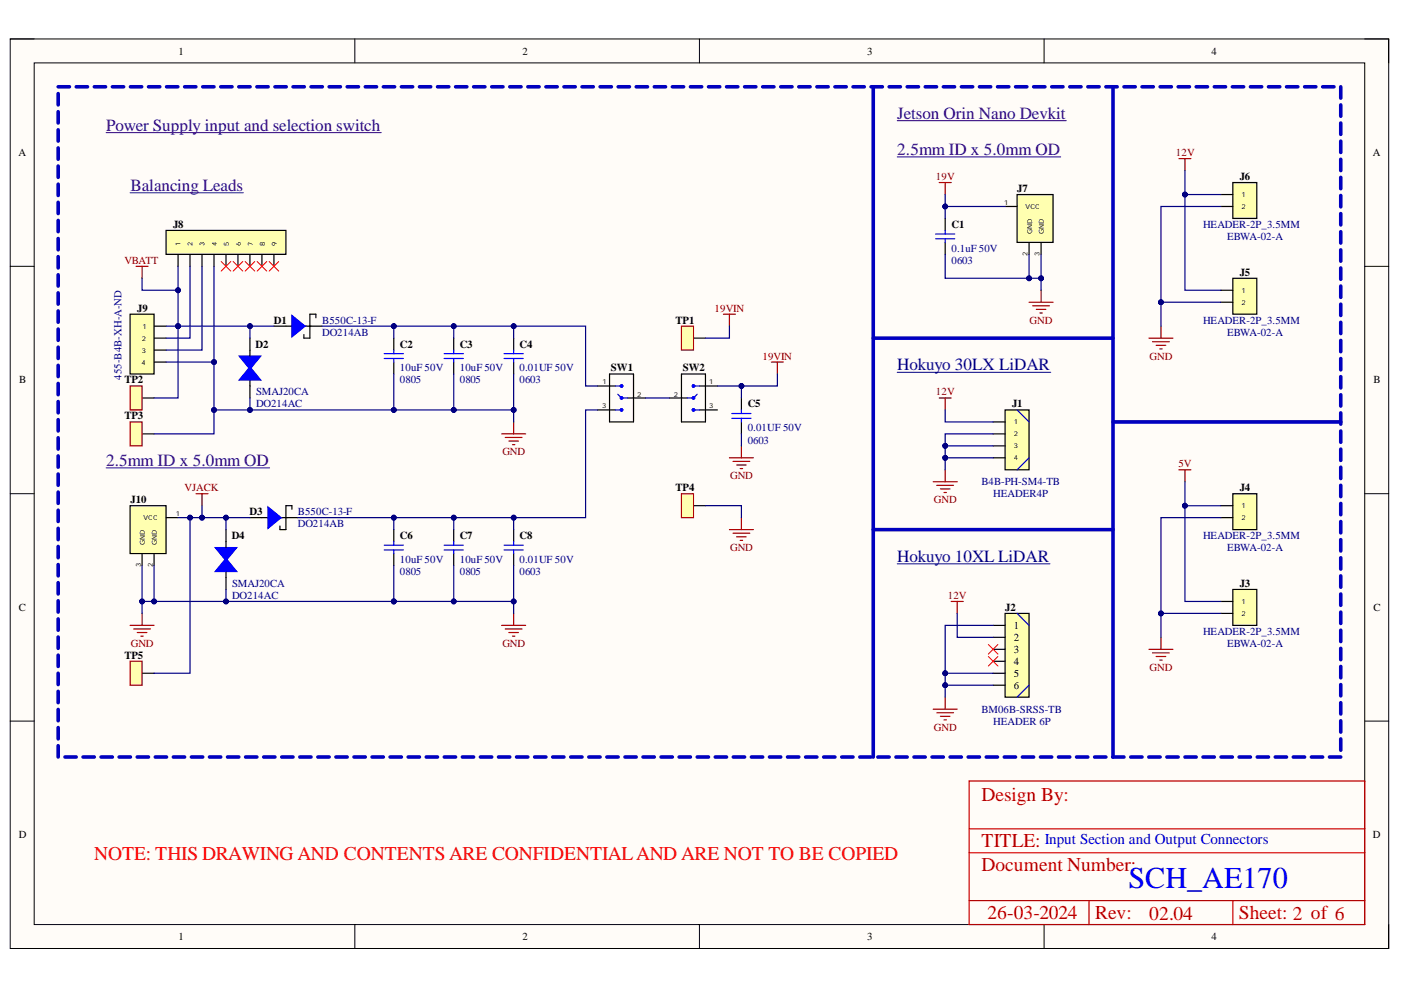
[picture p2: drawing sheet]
<svg xmlns="http://www.w3.org/2000/svg" width="297mm" height="210mm" viewBox="0 0 297 210" stroke-linecap="round" stroke-linejoin="round" font-family="sans-serif">
<defs><g id="words">
<text font-size="6.4" fill="#00f" x="239.3" y="188.3">SCH_AE170</text>
<g font-size="4.1" fill="#bf0000">
<text x="208.1" y="169.8">Design By:</text>
<text x="208.1" y="179.6">TITLE:</text>
<text x="208.1" y="184.7">Document Number:</text>
<text x="209.3" y="194.8">26-03-2024</text>
<text x="232.2" y="194.8">Rev:</text>
<text x="243.7" y="195.1">02.04</text>
<text x="262.7" y="194.8">Sheet: 2 of 6</text>
</g>
<text font-size="4.1" fill="#f00" x="20" y="182.4">NOTE: THIS DRAWING AND CONTENTS ARE CONFIDENTIALAND ARE NOT TO BE COPIED</text>
<g font-size="3.6" fill="#30007b">
<text x="22.5" y="27.7">Power Supply input and selection switch</text>
<text x="190.2" y="25.2">Jetson Orin Nano Devkit</text>
<text x="190.2" y="32.8">2.5mm ID x 5.0mm OD</text>
<text x="27.6" y="40.4">Balancing Leads</text>
<text x="22.5" y="98.8">2.5mm ID x 5.0mm OD</text>
</g>
<g font-size="3.6" fill="#0c0087">
<text x="190.2" y="78.5">Hokuyo 30LX LiDAR</text>
<text x="190.2" y="119.1">Hokuyo 10XL LiDAR</text>
</g>
<text font-size="3.2" fill="#00f" x="221.5" y="179">Input Section and Output Connectors</text>
<g font-size="2.3">
<text x="37.9" y="11.6">1</text>
<text x="110.8" y="11.6">2</text>
<text x="183.9" y="11.6">3</text>
<text x="256.9" y="11.6">4</text>
<text x="3.9" y="33.1">A</text>
<text x="291.1" y="33.1">A</text>
<text x="215.7" y="40.7">J7</text>
<text x="262.9" y="38.2">J6</text>
<text x="36.7" y="48.3">J8</text>
<text x="201.7" y="48.3">C1</text>
<text x="262.9" y="58.5">J5</text>
<text x="29.1" y="66.1">J9</text>
<text x="58.1" y="68.6">D1</text>
<text x="143.2" y="68.6">TP1</text>
<text x="54.2" y="73.7">D2</text>
<text x="84.8" y="73.7">C2</text>
<text x="97.5" y="73.7">C3</text>
<text x="110.2" y="73.7">C4</text>
<text x="4.1" y="81.3">B</text>
<text x="26.4" y="81.3">TP2</text>
<text x="129.5" y="78.8">SW1</text>
<text x="144.7" y="78.8">SW2</text>
<text x="291.2" y="81.3">B</text>
<text x="26.4" y="88.9">TP3</text>
<text x="158.5" y="86.4">C5</text>
<text x="214.6" y="86.4">J1</text>
<text x="27.6" y="106.7">J10</text>
<text x="143.2" y="104.2">TP4</text>
<text x="262.9" y="104.2">J4</text>
<text x="52.9" y="109.2">D3</text>
<text x="49.1" y="114.3">D4</text>
<text x="84.8" y="114.3">C6</text>
<text x="97.5" y="114.3">C7</text>
<text x="110.2" y="114.3">C8</text>
<text x="262.9" y="124.4">J3</text>
<text x="4" y="129.5">C</text>
<text x="213.1" y="129.5">J2</text>
<text x="291.2" y="129.5">C</text>
<text x="214.9" y="133.3">1</text>
<text x="214.9" y="135.9">2</text>
<text x="26.4" y="139.7">TP5</text>
<text x="214.9" y="138.4">3</text>
<text x="214.9" y="141">4</text>
<text x="214.9" y="143.5">5</text>
<text x="214.9" y="146">6</text>
<text x="4" y="177.7">D</text>
<text x="291.1" y="177.7">D</text>
<text x="37.9" y="199.3">1</text>
<text x="110.8" y="199.3">2</text>
<text x="183.9" y="199.3">3</text>
<text x="256.9" y="199.3">4</text>
</g>
<g font-size="2.3" fill="#800000">
<text x="249.3" y="33.1">12V</text>
<text x="198.4" y="38.2">19V</text>
<text x="26.4" y="56">VBATT</text>
<text x="151.5" y="66.1">19VIN</text>
<text x="218.3" y="68.6">GND</text>
<text x="161.7" y="76.2">19VIN</text>
<text x="243.7" y="76.2">GND</text>
<text x="198.4" y="83.8">12V</text>
<text x="106.5" y="96.6">GND</text>
<text x="154.8" y="101.6">GND</text>
<text x="249.8" y="99.1">5V</text>
<text x="39.1" y="104.2">VJACK</text>
<text x="198" y="106.7">GND</text>
<text x="154.8" y="116.8">GND</text>
<text x="201" y="127">12V</text>
<text x="27.7" y="137.2">GND</text>
<text x="106.5" y="137.2">GND</text>
<text x="243.7" y="142.2">GND</text>
<text x="198" y="154.9">GND</text>
</g>
<g font-size="2.3" fill="#000080">
<text x="201.7" y="53.4">0.1uF 50V</text>
<text x="255.1" y="48.3">HEADER-2P_3.5MM</text>
<text x="260.1" y="50.9">EBWA-02-A</text>
<text x="201.7" y="56">0603</text>
<text x="68.3" y="71.2">DO214AB</text>
<text x="68.3" y="68.6">B550C-13-F</text>
<text x="255.1" y="68.6">HEADER-2P_3.5MM</text>
<text x="260.1" y="71.2">EBWA-02-A</text>
<text x="25.8" y="80.5" transform="rotate(-90 25.8 80.5)">455-B4B-XH-A-ND</text>
<text x="54.3" y="83.8">SMAJ20CA</text>
<text x="84.8" y="78.8">10uF 50V</text>
<text x="84.8" y="81.3">0805</text>
<text x="97.5" y="78.8">10uF 50V</text>
<text x="97.5" y="81.3">0805</text>
<text x="110.2" y="78.8">0.01UF 50V</text>
<text x="110.2" y="81.3">0603</text>
<text x="54.3" y="86.4">DO214AC</text>
<text x="158.5" y="91.4">0.01UF 50V</text>
<text x="158.5" y="94">0603</text>
<text x="208.1" y="102.9">B4B-PH-SM4-TB</text>
<text x="210.6" y="105.4">HEADER4P</text>
<text x="63.2" y="111.8">DO214AB</text>
<text x="63.2" y="109.2">B550C-13-F</text>
<text x="84.8" y="119.4">10uF 50V</text>
<text x="97.5" y="119.4">10uF 50V</text>
<text x="110.2" y="119.4">0.01UF 50V</text>
<text x="255.1" y="114.3">HEADER-2P_3.5MM</text>
<text x="260.1" y="116.8">EBWA-02-A</text>
<text x="49.2" y="124.4">SMAJ20CA</text>
<text x="84.8" y="121.9">0805</text>
<text x="97.5" y="121.9">0805</text>
<text x="110.2" y="121.9">0603</text>
<text x="49.2" y="127">DO214AC</text>
<text x="255.1" y="134.6">HEADER-2P_3.5MM</text>
<text x="260.1" y="137.2">EBWA-02-A</text>
<text x="208.1" y="151.1">BM06B-SRSS-TB</text>
<text x="210.6" y="153.6">HEADER 6P</text>
</g>
<g font-size="1.4">
<text x="263.2" y="41.8">1</text>
<text x="212.9" y="43.5">1</text>
<text x="217.5" y="44.3">VCC</text>
<text x="263.2" y="44.3">2</text>
<text x="38.3" y="52.2" transform="rotate(-90 38.3 52.2)">1</text>
<text x="40.8" y="52.2" transform="rotate(-90 40.8 52.2)">2</text>
<text x="43.4" y="52.2" transform="rotate(-90 43.4 52.2)">3</text>
<text x="46" y="52.2" transform="rotate(-90 46 52.2)">4</text>
<text x="48.5" y="52.2" transform="rotate(-90 48.5 52.2)">5</text>
<text x="51.1" y="52.2" transform="rotate(-90 51.1 52.2)">6</text>
<text x="53.6" y="52.2" transform="rotate(-90 53.6 52.2)">7</text>
<text x="56.1" y="52.2" transform="rotate(-90 56.1 52.2)">8</text>
<text x="58.7" y="52.2" transform="rotate(-90 58.7 52.2)">9</text>
<text x="218.8" y="49.6" transform="rotate(-90 218.8 49.6)">GND</text>
<text x="221.3" y="49.6" transform="rotate(-90 221.3 49.6)">GND</text>
<text x="217.9" y="54.3" transform="rotate(-90 217.9 54.3)">2</text>
<text x="220.4" y="54.3" transform="rotate(-90 220.4 54.3)">3</text>
<text x="263.2" y="62.1">1</text>
<text x="263.2" y="64.7">2</text>
<text x="30.2" y="69.7">1</text>
<text x="30" y="77.3">4</text>
<text x="30.1" y="72.3">2</text>
<text x="30.1" y="74.8">3</text>
<text x="127.7" y="81.5">1</text>
<text x="150.3" y="81.5">1</text>
<text x="127.7" y="86.6">3</text>
<text x="135.1" y="84.1">2</text>
<text x="142.9" y="84.1">2</text>
<text x="150.3" y="86.6">3</text>
<text x="214.9" y="90">1</text>
<text x="214.9" y="92.5">2</text>
<text x="214.9" y="95.1">3</text>
<text x="214.9" y="97.6">4</text>
<text x="263.2" y="107.8">1</text>
<text x="30.4" y="110.3">VCC</text>
<text x="37.3" y="109.4">1</text>
<text x="263.2" y="110.3">2</text>
<text x="30.7" y="115.6" transform="rotate(-90 30.7 115.6)">GND</text>
<text x="33.2" y="115.6" transform="rotate(-90 33.2 115.6)">GND</text>
<text x="29.8" y="120.2" transform="rotate(-90 29.8 120.2)">3</text>
<text x="32.4" y="120.2" transform="rotate(-90 32.4 120.2)">2</text>
<text x="263.2" y="128.1">1</text>
<text x="263.2" y="130.6">2</text>
</g>
</g></defs>
<path d="M2.2 8.3h292.2v192.8h-292.2z" fill-rule="evenodd" fill="#fffcf8"/>
<path d="M2.2 8.3h292.2v192.8h-292.2z" fill="none" stroke="#000" stroke-width=".21"/>
<path d="M7.2 13.3h282.1v182.7h-282.1z" fill-rule="evenodd" fill="#fffcf8"/>
<g fill="none" stroke="#000" stroke-width=".21">
<path d="M2.2 8.3h5M7.2 13.3h282.1v182.7h-282.1zM75.2 8.3v5M148.3 8.3v5M221.4 8.3v5M289.3 8.3h5.1v5M2.2 56.5h5M289.3 56.5h5.1M2.2 104.7h5M289.3 104.7h5.1M2.2 152.9h5M289.3 152.9h5.1"/>
<path d="M75.2 196v5.1M148.3 196v5.1M221.4 196v5.1M294.4 196v5.1"/>
</g>
<path d="M205.5 165.6h83.8v30.4h-83.8zM205.5 175.7h83.8M205.5 180.8h83.8M205.5 191h83.8M230.9 191v5M261.4 191v5" fill="none" stroke="#bf0000" stroke-width=".25"/>
<path d="M27.6 66.6h5.1v12.7h-5.1z" fill-rule="evenodd" fill="#ffffb0"/>
<path d="M27.6 66.6h5.1v12.7h-5.1zM32.7 69.2h2.5M32.7 71.7h2.5M32.7 74.2h2.5M32.7 76.8h2.5" fill="none" stroke="#000" stroke-width=".25"/>
<path d="M27.6 107.2h7.6v10.2h-7.6z" fill-rule="evenodd" fill="#ffffb0"/>
<path d="M53 71.7v2.5M129.2 79.3h5.1v10.2h-5.1zM53 81.8v2.6M126.7 81.8h3.8M126.7 86.9h3.8M133 84.4h3.9M27.6 107.2h7.6v10.2h-7.6zM30.1 117.4v2.5M32.7 117.4v2.5M35.2 109.8h2.6" fill="none" stroke="#000" stroke-width=".25"/>
<g fill="none" stroke="#0000bf" stroke-width=".76">
<path d="M12.3 18.4h2.4M12.3 19.8v2.4M16.2 18.4h2.4M20 18.4h2.4M23.8 18.4h2.4M27.7 18.4h2.3M31.5 18.4h2.4M35.3 18.4h2.4M39.1 18.4h2.4M43 18.4h2.4M46.8 18.4h2.4M50.6 18.4h2.4"/>
<path d="M54.5 18.4h2.4M58.3 18.4h2.4M62.1 18.4h2.4M66 18.4h2.3M69.8 18.4h2.4M73.6 18.4h2.4M77.4 18.4h2.4M81.3 18.4h2.4M85.1 18.4h2.4M88.9 18.4h2.4M92.8 18.4h2.4M96.6 18.4h2.4"/>
<path d="M100.4 18.4h2.4M104.3 18.4h2.3M108.1 18.4h2.4M111.9 18.4h2.4M115.7 18.4h2.4M119.6 18.4h2.4M123.4 18.4h2.4M127.2 18.4h2.4M131.1 18.4h2.4M134.9 18.4h2.4M138.7 18.4h2.4M142.6 18.4h2.3"/>
<path d="M146.4 18.4h2.4M150.2 18.4h2.4M154 18.4h2.4M157.9 18.4h2.4M161.7 18.4h2.4M165.5 18.4h2.4M169.4 18.4h2.4M173.2 18.4h2.4M177 18.4h2.4M180.9 18.4h2.3M184.7 18.4h2.4M188.5 18.4h2.4"/>
<path d="M192.3 18.4h2.4M196.2 18.4h2.4M200 18.4h2.4M203.8 18.4h2.4M207.7 18.4h2.4M211.5 18.4h2.4M215.3 18.4h2.4M219.2 18.4h2.3M223 18.4h2.4M226.8 18.4h2.4M230.6 18.4h2.4M234.5 18.4h2.4"/>
<path d="M238.3 18.4h2.4M242.1 18.4h2.4M246 18.4h2.4M249.8 18.4h2.4M253.6 18.4h2.4M257.5 18.4h2.3M261.3 18.4h2.4M265.1 18.4h2.4M268.9 18.4h2.4M272.8 18.4h2.4M276.6 18.4h2.4M280.4 18.4h2.4"/>
<path d="M284.3 18.4v2.4M12.3 23.7v2.4M12.3 27.5v2.4M12.3 31.4v2.4M12.3 35.2v2.4M12.3 39v2.4M284.3 22.2v2.4M284.3 26.1v2.4M284.3 29.9v2.4M284.3 33.8v2.4M284.3 37.6v2.4M12.3 42.9v2.4"/>
<path d="M12.3 46.7v2.4M12.3 50.6v2.4M12.3 54.4v2.4M12.3 58.3v2.4M284.3 41.4v2.5M284.3 45.3v2.4M284.3 49.1v2.4M284.3 53v2.4M284.3 56.8v2.4M12.3 62.1v2.4M12.3 65.9v2.4M12.3 69.8v2.4"/>
<path d="M12.3 73.6v2.4M12.3 77.5v2.4M284.3 60.7v2.3M284.3 64.5v2.4M284.3 68.3v2.4M284.3 72.2v2.4M284.3 76v2.4M284.3 79.9v2.4M12.3 81.3v2.4M12.3 85.1v2.4M12.3 89v2.4M12.3 92.8v2.4"/>
<path d="M12.3 96.7v2.4M284.3 83.7v2.4M284.3 87.5v2.4M284.3 91.4v2.4M284.3 95.2v2.4M284.3 99.1v2.4M12.3 100.5v2.4M12.3 104.3v2.4M12.3 108.2v2.4M12.3 112v2.4M12.3 115.9v2.4M12.3 119.7v2.4"/>
<path d="M284.3 102.9v2.4M284.3 106.7v2.4M284.3 110.6v2.4M284.3 114.4v2.4M284.3 118.3v2.4M12.3 123.5v2.4M12.3 127.4v2.4M12.3 131.2v2.4M12.3 135.1v2.4M12.3 138.9v2.4M284.3 122.1v2.4M284.3 125.9v2.4"/>
<path d="M284.3 129.8v2.4M284.3 133.6v2.4M284.3 137.5v2.4M12.3 142.7v2.4M12.3 146.6v2.4M12.3 150.4v2.4M12.3 154.3v2.4M12.3 158.1v2.4M284.3 141.3v2.4M284.3 145.1v2.4M284.3 149v2.4M284.3 152.8v2.4"/>
<path d="M284.3 156.7v2.4M13.8 160.5h2.4M17.6 160.5h2.4M21.4 160.5h2.4M25.3 160.5h2.4M29.1 160.5h2.4M32.9 160.5h2.4M36.8 160.5h2.3M40.6 160.5h2.4M44.4 160.5h2.4M48.2 160.5h2.4M52.1 160.5h2.4"/>
<path d="M55.9 160.5h2.4M59.7 160.5h2.4M63.6 160.5h2.4M67.4 160.5h2.4M71.2 160.5h2.4M75.1 160.5h2.3M78.9 160.5h2.4M82.7 160.5h2.4M86.5 160.5h2.4M90.4 160.5h2.4M94.2 160.5h2.4M98 160.5h2.4"/>
<path d="M101.9 160.5h2.4M105.7 160.5h2.4M109.5 160.5h2.4M113.4 160.5h2.3M117.2 160.5h2.4M121 160.5h2.4M124.8 160.5h2.4M128.7 160.5h2.4M132.5 160.5h2.4M136.3 160.5h2.4M140.2 160.5h2.4M144 160.5h2.4"/>
<path d="M147.8 160.5h2.4M151.6 160.5h2.4M155.5 160.5h2.4M159.3 160.5h2.4M163.1 160.5h2.4M167 160.5h2.4M170.8 160.5h2.4M174.6 160.5h2.4M178.5 160.5h2.4M182.3 160.5h2.4M186.1 160.5h2.4M190 160.5h2.3"/>
<path d="M193.8 160.5h2.4M197.6 160.5h2.4M201.4 160.5h2.4M205.3 160.5h2.4M209.1 160.5h2.4M212.9 160.5h2.4M216.8 160.5h2.4M220.6 160.5h2.4M224.4 160.5h2.4M228.3 160.5h2.3M232.1 160.5h2.4M235.9 160.5h2.4"/>
<path d="M239.7 160.5h2.4M243.6 160.5h2.4M247.4 160.5h2.4M251.2 160.5h2.4M255.1 160.5h2.4M258.9 160.5h2.4M262.7 160.5h2.4M266.6 160.5h2.3M270.4 160.5h2.4M274.2 160.5h2.4M278 160.5h2.4M281.9 160.5h2.4"/>
</g>
<g fill="none" stroke="#00f" stroke-width=".25">
<path d="M130.5 81.8h1.3M130.5 86.9h1.3M131 83.6l.8 .8h1.2"/>
<circle cx="131.8" cy="86.9" r=".25"/>
<circle cx="131.8" cy="81.8" r=".25"/>
<circle cx="131.8" cy="84.4" r=".25"/>
</g>
<path d="M27.6 132.6h5.1M28.3 133.4h3.6M29.1 134.1h2M29.9 134.9h.5M30.1 130.1v2.5" fill="none" stroke="#800000" stroke-width=".25"/>
<path d="M53 77.8l2.3 2.8h-2.3z" fill="#00f"/>
<path d="M53 77.8l2.3 2.8h-2.3z" fill="none" stroke="#00f" stroke-width=".25"/>
<path d="M53 76.5v1.3M53 80.6v1.2" fill="none" stroke="#000" stroke-width=".25"/>
<path d="M53 77.8v2.8h-2.3z" fill="#00f"/>
<path d="M53 77.8v2.8h-2.3z" fill="none" stroke="#00f" stroke-width=".25"/>
<path d="M50.7 75.5h2.3v2.8z" fill="#00f"/>
<path d="M50.7 75.5h2.3v2.8z" fill="none" stroke="#00f" stroke-width=".25"/>
<path d="M53 75.5h2.3l-2.3 2.8z" fill="#00f"/>
<path d="M53 75.5h2.3l-2.3 2.8z" fill="none" stroke="#00f" stroke-width=".25"/>
<path d="M53 74.2v1.3M58.1 69.2h2.5M65.7 69.2h2.5" fill="none" stroke="#000" stroke-width=".25"/>
<path d="M61.9 69.2h2.8l-2.8 2.2z" fill="#00f"/>
<path d="M61.9 69.2h2.8l-2.8 2.2z" fill="none" stroke="#00f" stroke-width=".25"/>
<path d="M60.6 69.2h1.3M64.7 69.2h1.3" fill="none" stroke="#000" stroke-width=".25"/>
<path d="M61.9 66.9l2.8 2.3h-2.8z" fill="#00f"/>
<path d="M61.9 66.9l2.8 2.3h-2.8z" fill="none" stroke="#00f" stroke-width=".25"/>
<path d="M67 67.4v-.8h-1.3v5.1h-1.3v-.8M47.9 112.3v2.5M47.9 122.4v2.6" fill="none" stroke="#000" stroke-width=".25"/>
<path d="M47.9 118.4l2.3 2.8h-2.3z" fill="#00f"/>
<path d="M47.9 118.4l2.3 2.8h-2.3z" fill="none" stroke="#00f" stroke-width=".25"/>
<path d="M47.9 117.1v1.3M47.9 121.2v1.2" fill="none" stroke="#000" stroke-width=".25"/>
<path d="M47.9 118.4v2.8h-2.3z" fill="#00f"/>
<path d="M47.9 118.4v2.8h-2.3z" fill="none" stroke="#00f" stroke-width=".25"/>
<path d="M45.6 116.1h2.3v2.8z" fill="#00f"/>
<path d="M45.6 116.1h2.3v2.8z" fill="none" stroke="#00f" stroke-width=".25"/>
<path d="M47.9 116.1h2.3l-2.3 2.8z" fill="#00f"/>
<path d="M47.9 116.1h2.3l-2.3 2.8z" fill="none" stroke="#00f" stroke-width=".25"/>
<path d="M47.9 114.8v1.3M53 109.8h2.5M60.6 109.8h2.6" fill="none" stroke="#000" stroke-width=".25"/>
<path d="M56.8 109.8h2.8l-2.8 2.2z" fill="#00f"/>
<path d="M56.8 109.8h2.8l-2.8 2.2z" fill="none" stroke="#00f" stroke-width=".25"/>
<path d="M55.5 109.8h1.3M59.6 109.8h1.3" fill="none" stroke="#000" stroke-width=".25"/>
<path d="M56.8 107.5l2.8 2.3h-2.8z" fill="#00f"/>
<g fill="none" stroke="#00f" stroke-width=".25">
<path d="M81.5 76h4M81.5 75h4M83.5 74.2v.8M83.5 76v.8M94.2 76h4M94.2 75h4M96.2 74.2v.8M96.2 76v.8M106.9 76h4M106.9 75h4M108.9 74.2v.8M108.9 76v.8"/>
<path d="M147 81.8h1.3M147 86.9h1.3M147.8 83.6l-.8 .8h-1.2M155.2 88.7h4M155.2 87.7h4M157.2 86.9v.8M157.2 88.7v.8M56.8 107.5l2.8 2.3h-2.8zM81.5 116.6h4M81.5 115.6h4M83.5 114.8v.8M83.5 116.6v.8"/>
<path d="M94.2 116.6h4M94.2 115.6h4M96.2 114.8v.8M96.2 116.6v.8M106.9 116.6h4M106.9 115.6h4M108.9 114.8v.8M108.9 116.6v.8"/>
<circle cx="147" cy="81.8" r=".25"/>
<circle cx="147" cy="84.4" r=".25"/>
<circle cx="147" cy="86.9" r=".25"/>
</g>
<g fill="none" stroke="#000" stroke-width=".25">
<path d="M83.5 71.7v2.5M83.5 76.8v2.5M96.2 71.7v2.5M96.2 76.8v2.5M108.9 71.7v2.5M108.9 76.8v2.5M144.5 79.3h5.1v10.2h-5.1zM141.9 84.4h3.9M148.3 81.8h3.8M148.3 86.9h3.8M157.2 84.4v2.5M157.2 89.5v2.5"/>
<path d="M61.9 108v-.8h-1.3v5.1h-1.2v-.8M83.5 112.3v2.5M83.5 117.4v2.5M96.2 112.3v2.5M96.2 117.4v2.5M108.9 112.3v2.5M108.9 117.4v2.5"/>
</g>
<g fill="none" stroke="#800000" stroke-width=".25">
<path d="M163.5 76.8h2.6M164.8 76.8v2.5M106.4 92h5M107.1 92.8h3.6M107.9 93.5h2M108.7 94.3h.5M108.9 89.5v2.5M154.7 97.1h5M155.4 97.8h3.6M156.2 98.6h2M156.9 99.3h.5M157.2 94.5v2.6"/>
<path d="M106.4 132.6h5M107.1 133.4h3.6M107.9 134.1h2M108.7 134.9h.5M108.9 130.1v2.5"/>
</g>
<path d="M215.6 41.2h7.7v10.2h-7.7z" fill-rule="evenodd" fill="#ffffb0"/>
<path d="M200.4 46.3v2.6M200.4 51.4v2.5M213.1 43.8h2.5M215.6 41.2h7.7v10.2h-7.7zM218.2 51.4v2.5M220.7 51.4v2.5" fill="none" stroke="#000" stroke-width=".25"/>
<path d="M199.1 38.7h2.6M200.4 38.7v2.5M218.2 64.1h5.1M219 64.8h3.5M219.7 65.6h2M220.5 66.4h.5M220.7 61.5v2.6" fill="none" stroke="#800000" stroke-width=".25"/>
<path d="M198.4 49.6h4M198.4 50.6h4M200.4 48.9v.7M200.4 50.6v.8" fill="none" stroke="#00f" stroke-width=".25"/>
<path d="M261.4 38.7h5.1v7.6h-5.1z" fill-rule="evenodd" fill="#ffffb0"/>
<path d="M261.4 38.7h5.1v7.6h-5.1zM258.8 41.2h2.6M258.8 43.8h2.6" fill="none" stroke="#000" stroke-width=".25"/>
<path d="M261.4 59h5.1v7.6h-5.1z" fill-rule="evenodd" fill="#ffffb0"/>
<path d="M261.4 59h5.1v7.6h-5.1zM258.8 61.5h2.6M258.8 64.1h2.6" fill="none" stroke="#000" stroke-width=".25"/>
<path d="M250 33.6h2.5M251.2 33.6v2.6M243.6 71.7h5.1M244.4 72.4h3.5M245.1 73.2h2.1M245.9 74h.5M246.1 69.2v2.5" fill="none" stroke="#800000" stroke-width=".25"/>
<path d="M213.1 130.1h5.1v17.7h-5.1z" fill-rule="evenodd" fill="#ffffb0"/>
<path d="M210.6 132.6h2.5M210.6 135.1h2.5M210.6 137.7h2.5M213.1 130.1h5.1v17.7h-5.1zM210.6 140.2h2.5M210.6 142.7h2.5M210.6 145.3h2.5" fill="none" stroke="#000" stroke-width=".25"/>
<path d="M215.6 130.1l2.6 2.5M218.2 145.3l-2.6 2.5" fill="none" stroke="#0000bf" stroke-width=".25"/>
<path d="M213.1 86.9h5.1v12.7h-5.1z" fill-rule="evenodd" fill="#ffffb0"/>
<path d="M210.6 89.5h2.5M210.6 92h2.5M210.6 94.5h2.5M210.6 97.1h2.5M213.1 86.9h5.1v12.7h-5.1z" fill="none" stroke="#000" stroke-width=".25"/>
<path d="M215.6 86.9l2.6 2.6M218.2 97.1l-2.6 2.5" fill="none" stroke="#0000bf" stroke-width=".25"/>
<g fill="none" stroke="#800000" stroke-width=".25">
<path d="M199.1 84.4h2.6M200.4 84.4v2.5M200.4 99.6v2.5M197.9 102.1h5M198.6 102.9h3.6M199.4 103.7h2M200.1 104.4h.5M201.7 127.5h2.5M202.9 127.5v2.6M197.9 150.4h5M198.6 151.1h3.6M199.4 151.9h2"/>
<path d="M200.1 152.6h.5M200.4 147.8v2.6"/>
</g>
<path d="M209.5 136.7l2.1 2M209.5 139.2l2.1 2M211.6 136.7l-2.1 2M211.6 139.2l-2.1 2" fill="none" stroke="#f00" stroke-width=".21"/>
<path d="M190.2 25.6h35.9" fill="none" stroke="#30007b" stroke-width=".21"/>
<path d="M190.2 78.9h32.6M190.2 119.5h32.4" fill="none" stroke="#0c0087" stroke-width=".21"/>
<path d="M185.1 18.4v142.1M236 18.4v142.1M185.1 71.7h50.9M185.1 112.3h50.9" fill="none" stroke="#0000bf" stroke-width=".76"/>
<path d="M261.4 104.7h5.1v7.6h-5.1z" fill-rule="evenodd" fill="#ffffb0"/>
<path d="M258.8 107.2h2.6M258.8 109.8h2.6M261.4 104.7h5.1v7.6h-5.1z" fill="none" stroke="#000" stroke-width=".25"/>
<path d="M261.4 125h5.1v7.6h-5.1z" fill-rule="evenodd" fill="#ffffb0"/>
<path d="M258.8 127.5h2.6M258.8 130.1h2.6M261.4 125h5.1v7.6h-5.1z" fill="none" stroke="#000" stroke-width=".25"/>
<path d="M250 99.6h2.5M251.2 99.6v2.5M243.6 137.7h5.1M244.4 138.4h3.5M245.1 139.2h2.1M245.9 140h.5M246.1 135.1v2.6" fill="none" stroke="#800000" stroke-width=".25"/>
<path d="M236 89.5h48.3" fill="none" stroke="#0000bf" stroke-width=".76"/>
<path d="M22.5 28.1h58.3M190.2 33.3h34.7M22.5 99.2h34.7" fill="none" stroke="#30007b" stroke-width=".21"/>
<path d="M35.2 48.9h25.4v5h-25.4z" fill-rule="evenodd" fill="#ffffb0"/>
<path d="M35.2 48.9h25.4v5h-25.4zM37.8 53.9v2.6M40.3 53.9v2.6M42.8 53.9v2.6M45.4 53.9v2.6M47.9 53.9v2.6M50.5 53.9v2.6M53 53.9v2.6M55.5 53.9v2.6M58.1 53.9v2.6M30.1 84.4h2.6" fill="none" stroke="#000" stroke-width=".25"/>
<path d="M28.9 56.5h2.5M30.1 56.5v2.5M41.6 104.7h2.5M42.8 104.7v2.5" fill="none" stroke="#800000" stroke-width=".25"/>
<path d="M27.6 40.9h24" fill="none" stroke="#30007b" stroke-width=".21"/>
<path d="M27.6 81.8h2.5v5.1h-2.5z" fill-rule="evenodd" fill="#ffffb0"/>
<path d="M27.6 81.8h2.5v5.1h-2.5z" fill="none" stroke="#800000" stroke-width=".25"/>
<path d="M30.1 92h2.6" fill="none" stroke="#000" stroke-width=".25"/>
<path d="M27.6 89.5h2.5v5h-2.5z" fill-rule="evenodd" fill="#ffffb0"/>
<path d="M27.6 89.5h2.5v5h-2.5z" fill="none" stroke="#800000" stroke-width=".25"/>
<path d="M30.1 142.7h2.6" fill="none" stroke="#000" stroke-width=".25"/>
<path d="M27.6 140.2h2.5v5.1h-2.5z" fill-rule="evenodd" fill="#ffffb0"/>
<path d="M27.6 140.2h2.5v5.1h-2.5z" fill="none" stroke="#800000" stroke-width=".25"/>
<path d="M147 71.7h2.6" fill="none" stroke="#000" stroke-width=".25"/>
<path d="M144.5 69.2h2.5v5h-2.5z" fill-rule="evenodd" fill="#ffffb0"/>
<path d="M144.5 69.2h2.5v5h-2.5zM153.4 66.6h2.5M154.7 66.6v2.6" fill="none" stroke="#800000" stroke-width=".25"/>
<path d="M147 107.2h2.6" fill="none" stroke="#000" stroke-width=".25"/>
<path d="M144.5 104.7h2.5v5.1h-2.5z" fill-rule="evenodd" fill="#ffffb0"/>
<path d="M144.5 104.7h2.5v5.1h-2.5zM154.7 112.3h5M155.4 113.1h3.6M156.2 113.8h2M156.9 114.6h.5M157.2 109.8v2.5" fill="none" stroke="#800000" stroke-width=".25"/>
<path d="M30.1 119.9v7.6h2.6" fill="none" stroke="#000080" stroke-width=".25"/>
<circle cx="30.1" cy="127.5" r=".51" fill="#000080"/>
<circle cx="30.1" cy="127.5" r=".51" fill="none" stroke="#000080" stroke-width=".21"/>
<circle cx="32.7" cy="127.5" r=".51" fill="#000080"/>
<circle cx="32.7" cy="127.5" r=".51" fill="none" stroke="#000080" stroke-width=".21"/>
<path d="M30.1 127.5v2.6" fill="none" stroke="#000080" stroke-width=".25"/>
<circle cx="30.1" cy="127.5" r=".51" fill="#000080"/>
<circle cx="30.1" cy="127.5" r=".51" fill="none" stroke="#000080" stroke-width=".21"/>
<path d="M83.5 69.2v2.5" fill="none" stroke="#000080" stroke-width=".25"/>
<circle cx="83.5" cy="69.2" r=".51" fill="#000080"/>
<circle cx="83.5" cy="69.2" r=".51" fill="none" stroke="#000080" stroke-width=".21"/>
<path d="M96.2 69.2v2.5" fill="none" stroke="#000080" stroke-width=".25"/>
<circle cx="96.2" cy="69.2" r=".51" fill="#000080"/>
<circle cx="96.2" cy="69.2" r=".51" fill="none" stroke="#000080" stroke-width=".21"/>
<path d="M83.5 79.3v7.6" fill="none" stroke="#000080" stroke-width=".25"/>
<circle cx="83.5" cy="86.9" r=".51" fill="#000080"/>
<circle cx="83.5" cy="86.9" r=".51" fill="none" stroke="#000080" stroke-width=".21"/>
<path d="M83.5 109.8v2.5" fill="none" stroke="#000080" stroke-width=".25"/>
<circle cx="83.5" cy="109.8" r=".51" fill="#000080"/>
<circle cx="83.5" cy="109.8" r=".51" fill="none" stroke="#000080" stroke-width=".21"/>
<path d="M96.2 109.8v2.5" fill="none" stroke="#000080" stroke-width=".25"/>
<circle cx="96.2" cy="109.8" r=".51" fill="#000080"/>
<circle cx="96.2" cy="109.8" r=".51" fill="none" stroke="#000080" stroke-width=".21"/>
<path d="M83.5 119.9v7.6" fill="none" stroke="#000080" stroke-width=".25"/>
<circle cx="83.5" cy="127.5" r=".51" fill="#000080"/>
<circle cx="83.5" cy="127.5" r=".51" fill="none" stroke="#000080" stroke-width=".21"/>
<path d="M68.2 69.2h56v12.6h2.5" fill="none" stroke="#000080" stroke-width=".25"/>
<circle cx="108.9" cy="69.2" r=".51" fill="#000080"/>
<circle cx="108.9" cy="69.2" r=".51" fill="none" stroke="#000080" stroke-width=".21"/>
<circle cx="96.2" cy="69.2" r=".51" fill="#000080"/>
<circle cx="96.2" cy="69.2" r=".51" fill="none" stroke="#000080" stroke-width=".21"/>
<circle cx="83.5" cy="69.2" r=".51" fill="#000080"/>
<circle cx="83.5" cy="69.2" r=".51" fill="none" stroke="#000080" stroke-width=".21"/>
<path d="M108.9 69.2v2.5" fill="none" stroke="#000080" stroke-width=".25"/>
<circle cx="108.9" cy="69.2" r=".51" fill="#000080"/>
<circle cx="108.9" cy="69.2" r=".51" fill="none" stroke="#000080" stroke-width=".21"/>
<path d="M126.7 86.9h-2.5v22.9h-61" fill="none" stroke="#000080" stroke-width=".25"/>
<circle cx="83.5" cy="109.8" r=".51" fill="#000080"/>
<circle cx="83.5" cy="109.8" r=".51" fill="none" stroke="#000080" stroke-width=".21"/>
<circle cx="96.2" cy="109.8" r=".51" fill="#000080"/>
<circle cx="96.2" cy="109.8" r=".51" fill="none" stroke="#000080" stroke-width=".21"/>
<circle cx="108.9" cy="109.8" r=".51" fill="#000080"/>
<circle cx="108.9" cy="109.8" r=".51" fill="none" stroke="#000080" stroke-width=".21"/>
<path d="M108.9 109.8v2.5" fill="none" stroke="#000080" stroke-width=".25"/>
<circle cx="108.9" cy="109.8" r=".51" fill="#000080"/>
<circle cx="108.9" cy="109.8" r=".51" fill="none" stroke="#000080" stroke-width=".21"/>
<path d="M96.2 119.9v7.6" fill="none" stroke="#000080" stroke-width=".25"/>
<circle cx="96.2" cy="127.5" r=".51" fill="#000080"/>
<circle cx="96.2" cy="127.5" r=".51" fill="none" stroke="#000080" stroke-width=".21"/>
<path d="M108.9 119.9v7.6h-25.4" fill="none" stroke="#000080" stroke-width=".25"/>
<circle cx="83.5" cy="127.5" r=".51" fill="#000080"/>
<circle cx="83.5" cy="127.5" r=".51" fill="none" stroke="#000080" stroke-width=".21"/>
<circle cx="96.2" cy="127.5" r=".51" fill="#000080"/>
<circle cx="96.2" cy="127.5" r=".51" fill="none" stroke="#000080" stroke-width=".21"/>
<circle cx="108.9" cy="127.5" r=".51" fill="#000080"/>
<circle cx="108.9" cy="127.5" r=".51" fill="none" stroke="#000080" stroke-width=".21"/>
<path d="M108.9 127.5v2.6" fill="none" stroke="#000080" stroke-width=".25"/>
<circle cx="108.9" cy="127.5" r=".51" fill="#000080"/>
<circle cx="108.9" cy="127.5" r=".51" fill="none" stroke="#000080" stroke-width=".21"/>
<path d="M96.2 86.9h12.7" fill="none" stroke="#000080" stroke-width=".25"/>
<circle cx="108.9" cy="86.9" r=".51" fill="#000080"/>
<circle cx="108.9" cy="86.9" r=".51" fill="none" stroke="#000080" stroke-width=".21"/>
<circle cx="96.2" cy="86.9" r=".51" fill="#000080"/>
<circle cx="96.2" cy="86.9" r=".51" fill="none" stroke="#000080" stroke-width=".21"/>
<path d="M108.9 79.3v10.2" fill="none" stroke="#000080" stroke-width=".25"/>
<circle cx="108.9" cy="86.9" r=".51" fill="#000080"/>
<circle cx="108.9" cy="86.9" r=".51" fill="none" stroke="#000080" stroke-width=".21"/>
<path d="M47.9 125v2.5" fill="none" stroke="#000080" stroke-width=".25"/>
<circle cx="47.9" cy="127.5" r=".51" fill="#000080"/>
<circle cx="47.9" cy="127.5" r=".51" fill="none" stroke="#000080" stroke-width=".21"/>
<path d="M47.9 109.8v2.5" fill="none" stroke="#000080" stroke-width=".25"/>
<circle cx="47.9" cy="109.8" r=".51" fill="#000080"/>
<circle cx="47.9" cy="109.8" r=".51" fill="none" stroke="#000080" stroke-width=".21"/>
<path d="M32.7 119.9v7.6h50.8" fill="none" stroke="#000080" stroke-width=".25"/>
<circle cx="32.7" cy="127.5" r=".51" fill="#000080"/>
<circle cx="32.7" cy="127.5" r=".51" fill="none" stroke="#000080" stroke-width=".21"/>
<circle cx="47.9" cy="127.5" r=".51" fill="#000080"/>
<circle cx="47.9" cy="127.5" r=".51" fill="none" stroke="#000080" stroke-width=".21"/>
<circle cx="83.5" cy="127.5" r=".51" fill="#000080"/>
<circle cx="83.5" cy="127.5" r=".51" fill="none" stroke="#000080" stroke-width=".21"/>
<path d="M164.8 79.3v2.5h-12.7M136.9 84.4h5" fill="none" stroke="#000080" stroke-width=".25"/>
<circle cx="157.2" cy="81.8" r=".51" fill="#000080"/>
<circle cx="157.2" cy="81.8" r=".51" fill="none" stroke="#000080" stroke-width=".21"/>
<path d="M157.2 81.8v2.6" fill="none" stroke="#000080" stroke-width=".25"/>
<circle cx="157.2" cy="81.8" r=".51" fill="#000080"/>
<circle cx="157.2" cy="81.8" r=".51" fill="none" stroke="#000080" stroke-width=".21"/>
<path d="M200.4 43.8v2.5M157.2 92v2.5" fill="none" stroke="#000080" stroke-width=".25"/>
<circle cx="200.4" cy="43.8" r=".51" fill="#000080"/>
<circle cx="200.4" cy="43.8" r=".51" fill="none" stroke="#000080" stroke-width=".21"/>
<path d="M202.9 130.1v5h7.7M210.6 145.3h-10.2v2.5" fill="none" stroke="#000080" stroke-width=".25"/>
<circle cx="200.4" cy="145.3" r=".51" fill="#000080"/>
<circle cx="200.4" cy="145.3" r=".51" fill="none" stroke="#000080" stroke-width=".21"/>
<path d="M210.6 142.7h-10.2v2.6" fill="none" stroke="#000080" stroke-width=".25"/>
<circle cx="200.4" cy="145.3" r=".51" fill="#000080"/>
<circle cx="200.4" cy="145.3" r=".51" fill="none" stroke="#000080" stroke-width=".21"/>
<circle cx="200.4" cy="142.7" r=".51" fill="#000080"/>
<circle cx="200.4" cy="142.7" r=".51" fill="none" stroke="#000080" stroke-width=".21"/>
<path d="M200.4 86.9v2.6h10.2M210.6 97.1h-10.2v2.5" fill="none" stroke="#000080" stroke-width=".25"/>
<circle cx="200.4" cy="97.1" r=".51" fill="#000080"/>
<circle cx="200.4" cy="97.1" r=".51" fill="none" stroke="#000080" stroke-width=".21"/>
<path d="M210.6 94.5h-10.2v2.6" fill="none" stroke="#000080" stroke-width=".25"/>
<circle cx="200.4" cy="97.1" r=".51" fill="#000080"/>
<circle cx="200.4" cy="97.1" r=".51" fill="none" stroke="#000080" stroke-width=".21"/>
<circle cx="200.4" cy="94.5" r=".51" fill="#000080"/>
<circle cx="200.4" cy="94.5" r=".51" fill="none" stroke="#000080" stroke-width=".21"/>
<path d="M210.6 92h-10.2v2.5" fill="none" stroke="#000080" stroke-width=".25"/>
<circle cx="200.4" cy="94.5" r=".51" fill="#000080"/>
<circle cx="200.4" cy="94.5" r=".51" fill="none" stroke="#000080" stroke-width=".21"/>
<path d="M218.2 53.9v5.1" fill="none" stroke="#000080" stroke-width=".25"/>
<circle cx="218.2" cy="59" r=".51" fill="#000080"/>
<circle cx="218.2" cy="59" r=".51" fill="none" stroke="#000080" stroke-width=".21"/>
<path d="M220.7 53.9v7.6" fill="none" stroke="#000080" stroke-width=".25"/>
<circle cx="220.7" cy="59" r=".51" fill="#000080"/>
<circle cx="220.7" cy="59" r=".51" fill="none" stroke="#000080" stroke-width=".21"/>
<path d="M200.4 41.2v2.6h12.7" fill="none" stroke="#000080" stroke-width=".25"/>
<circle cx="200.4" cy="43.8" r=".51" fill="#000080"/>
<circle cx="200.4" cy="43.8" r=".51" fill="none" stroke="#000080" stroke-width=".21"/>
<path d="M200.4 53.9v5.1h20.3" fill="none" stroke="#000080" stroke-width=".25"/>
<circle cx="218.2" cy="59" r=".51" fill="#000080"/>
<circle cx="218.2" cy="59" r=".51" fill="none" stroke="#000080" stroke-width=".21"/>
<circle cx="220.7" cy="59" r=".51" fill="#000080"/>
<circle cx="220.7" cy="59" r=".51" fill="none" stroke="#000080" stroke-width=".21"/>
<path d="M251.2 41.2v20.3h7.6" fill="none" stroke="#000080" stroke-width=".25"/>
<circle cx="251.2" cy="41.2" r=".51" fill="#000080"/>
<circle cx="251.2" cy="41.2" r=".51" fill="none" stroke="#000080" stroke-width=".21"/>
<path d="M251.2 36.2v5h7.6" fill="none" stroke="#000080" stroke-width=".25"/>
<circle cx="251.2" cy="41.2" r=".51" fill="#000080"/>
<circle cx="251.2" cy="41.2" r=".51" fill="none" stroke="#000080" stroke-width=".21"/>
<path d="M246.1 64.1h12.7" fill="none" stroke="#000080" stroke-width=".25"/>
<circle cx="246.1" cy="64.1" r=".51" fill="#000080"/>
<circle cx="246.1" cy="64.1" r=".51" fill="none" stroke="#000080" stroke-width=".21"/>
<path d="M258.8 43.8h-12.7v25.4" fill="none" stroke="#000080" stroke-width=".25"/>
<circle cx="246.1" cy="64.1" r=".51" fill="#000080"/>
<circle cx="246.1" cy="64.1" r=".51" fill="none" stroke="#000080" stroke-width=".21"/>
<path d="M251.2 107.2v20.3h7.6" fill="none" stroke="#000080" stroke-width=".25"/>
<circle cx="251.2" cy="107.2" r=".51" fill="#000080"/>
<circle cx="251.2" cy="107.2" r=".51" fill="none" stroke="#000080" stroke-width=".21"/>
<path d="M251.2 102.1v5.1h7.6" fill="none" stroke="#000080" stroke-width=".25"/>
<circle cx="251.2" cy="107.2" r=".51" fill="#000080"/>
<circle cx="251.2" cy="107.2" r=".51" fill="none" stroke="#000080" stroke-width=".21"/>
<path d="M246.1 130.1h12.7" fill="none" stroke="#000080" stroke-width=".25"/>
<circle cx="246.1" cy="130.1" r=".51" fill="#000080"/>
<circle cx="246.1" cy="130.1" r=".51" fill="none" stroke="#000080" stroke-width=".21"/>
<path d="M258.8 109.8h-12.7v25.3" fill="none" stroke="#000080" stroke-width=".25"/>
<circle cx="246.1" cy="130.1" r=".51" fill="#000080"/>
<circle cx="246.1" cy="130.1" r=".51" fill="none" stroke="#000080" stroke-width=".21"/>
<path d="M42.8 107.2v2.6" fill="none" stroke="#000080" stroke-width=".25"/>
<circle cx="42.8" cy="109.8" r=".51" fill="#000080"/>
<circle cx="42.8" cy="109.8" r=".51" fill="none" stroke="#000080" stroke-width=".21"/>
<path d="M45.4 56.5v20.3" fill="none" stroke="#000080" stroke-width=".25"/>
<circle cx="45.4" cy="76.8" r=".51" fill="#000080"/>
<circle cx="45.4" cy="76.8" r=".51" fill="none" stroke="#000080" stroke-width=".21"/>
<path d="M37.8 69.2v15.2h-5.1" fill="none" stroke="#000080" stroke-width=".25"/>
<circle cx="37.7" cy="69.2" r=".51" fill="#000080"/>
<circle cx="37.7" cy="69.2" r=".51" fill="none" stroke="#000080" stroke-width=".21"/>
<path d="M45.4 86.9v5.1h-12.7" fill="none" stroke="#000080" stroke-width=".25"/>
<circle cx="45.4" cy="86.9" r=".51" fill="#000080"/>
<circle cx="45.4" cy="86.9" r=".51" fill="none" stroke="#000080" stroke-width=".21"/>
<path d="M37.8 109.8h15.2" fill="none" stroke="#000080" stroke-width=".25"/>
<circle cx="40.3" cy="109.8" r=".51" fill="#000080"/>
<circle cx="40.3" cy="109.8" r=".51" fill="none" stroke="#000080" stroke-width=".21"/>
<circle cx="42.8" cy="109.8" r=".51" fill="#000080"/>
<circle cx="42.8" cy="109.8" r=".51" fill="none" stroke="#000080" stroke-width=".21"/>
<circle cx="47.9" cy="109.8" r=".51" fill="#000080"/>
<circle cx="47.9" cy="109.8" r=".51" fill="none" stroke="#000080" stroke-width=".21"/>
<path d="M40.3 109.8v32.9h-7.6" fill="none" stroke="#000080" stroke-width=".25"/>
<circle cx="40.3" cy="109.8" r=".51" fill="#000080"/>
<circle cx="40.3" cy="109.8" r=".51" fill="none" stroke="#000080" stroke-width=".21"/>
<path d="M35.2 69.2h22.9M154.7 69.2v2.5h-5.1M149.6 107.2h7.6v2.6" fill="none" stroke="#000080" stroke-width=".25"/>
<circle cx="37.7" cy="69.2" r=".51" fill="#000080"/>
<circle cx="37.7" cy="69.2" r=".51" fill="none" stroke="#000080" stroke-width=".21"/>
<circle cx="53" cy="69.2" r=".51" fill="#000080"/>
<circle cx="53" cy="69.2" r=".51" fill="none" stroke="#000080" stroke-width=".21"/>
<path d="M30.1 59v2.5h7.7v7.7" fill="none" stroke="#000080" stroke-width=".25"/>
<circle cx="37.7" cy="61.5" r=".51" fill="#000080"/>
<circle cx="37.7" cy="61.5" r=".51" fill="none" stroke="#000080" stroke-width=".21"/>
<circle cx="37.7" cy="69.2" r=".51" fill="#000080"/>
<circle cx="37.7" cy="69.2" r=".51" fill="none" stroke="#000080" stroke-width=".21"/>
<path d="M37.8 56.5v5" fill="none" stroke="#000080" stroke-width=".25"/>
<circle cx="37.7" cy="61.5" r=".51" fill="#000080"/>
<circle cx="37.7" cy="61.5" r=".51" fill="none" stroke="#000080" stroke-width=".21"/>
<path d="M210.6 132.6h-10.2v10.1" fill="none" stroke="#000080" stroke-width=".25"/>
<circle cx="200.4" cy="142.7" r=".51" fill="#000080"/>
<circle cx="200.4" cy="142.7" r=".51" fill="none" stroke="#000080" stroke-width=".21"/>
<path d="M35.2 76.8h10.2v10.1h50.8v-7.6" fill="none" stroke="#000080" stroke-width=".25"/>
<circle cx="45.4" cy="76.8" r=".51" fill="#000080"/>
<circle cx="45.4" cy="76.8" r=".51" fill="none" stroke="#000080" stroke-width=".21"/>
<circle cx="45.4" cy="86.9" r=".51" fill="#000080"/>
<circle cx="45.4" cy="86.9" r=".51" fill="none" stroke="#000080" stroke-width=".21"/>
<circle cx="53" cy="86.9" r=".51" fill="#000080"/>
<circle cx="53" cy="86.9" r=".51" fill="none" stroke="#000080" stroke-width=".21"/>
<circle cx="83.5" cy="86.9" r=".51" fill="#000080"/>
<circle cx="83.5" cy="86.9" r=".51" fill="none" stroke="#000080" stroke-width=".21"/>
<circle cx="96.2" cy="86.9" r=".51" fill="#000080"/>
<circle cx="96.2" cy="86.9" r=".51" fill="none" stroke="#000080" stroke-width=".21"/>
<path d="M40.3 56.5v15.2h-5.1M42.8 56.5v17.7h-7.6M53 84.4v2.5" fill="none" stroke="#000080" stroke-width=".25"/>
<circle cx="53" cy="86.9" r=".51" fill="#000080"/>
<circle cx="53" cy="86.9" r=".51" fill="none" stroke="#000080" stroke-width=".21"/>
<path d="M53 69.2v2.5" fill="none" stroke="#000080" stroke-width=".25"/>
<circle cx="53" cy="69.2" r=".51" fill="#000080"/>
<circle cx="53" cy="69.2" r=".51" fill="none" stroke="#000080" stroke-width=".21"/>
<path d="M46.9 55.4l2 2.1M48.9 55.4l-2 2.1M49.4 55.4l2.1 2.1M51.5 55.4l-2.1 2.1M52 55.4l2 2.1M54 55.4l-2 2.1M54.5 55.4l2.1 2.1M56.6 55.4l-2.1 2.1M57.1 55.4l2 2.1M59.1 55.4l-2 2.1" fill="none" stroke="#f00" stroke-width=".21"/>
<use href="#words"/>
</svg>
